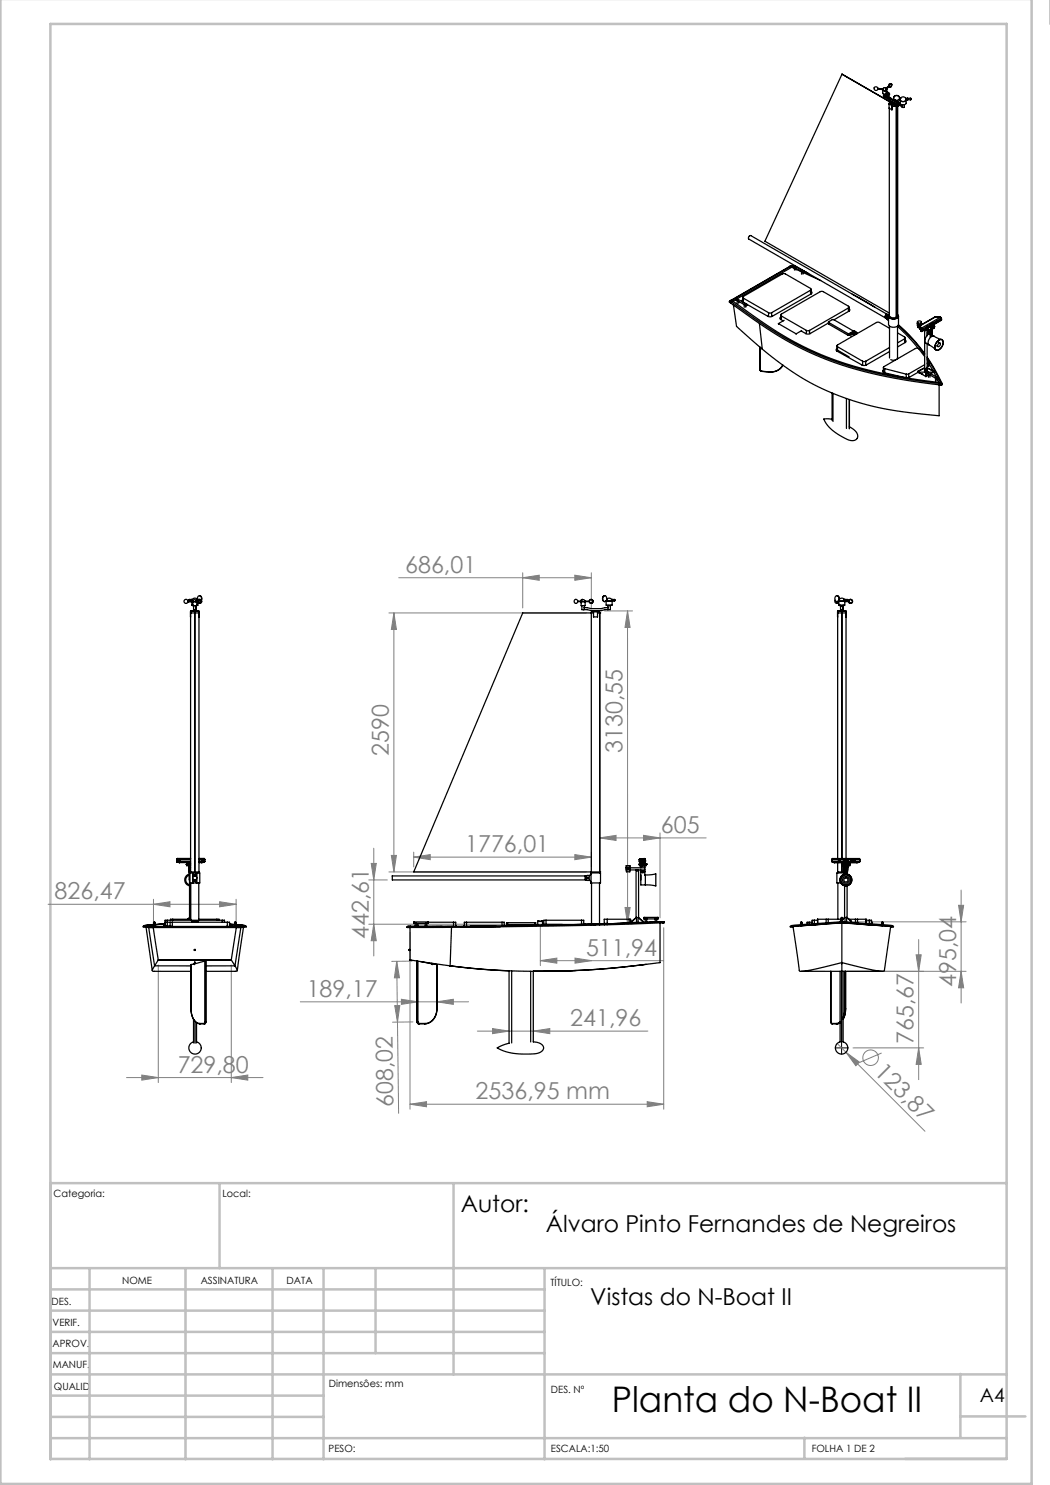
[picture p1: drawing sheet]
<svg xmlns="http://www.w3.org/2000/svg" width="210mm" height="297mm" viewBox="0 0 210 297" stroke-linecap="round" stroke-linejoin="round" font-family="sans-serif">
<defs><g id="words">
<text font-size="7.1" x="122.4" y="282.5">Planta do N-Boat II</text>
<g font-size="4.7" fill="#808080">
<text x="81" y="114.5">686,01</text>
<text x="77.8" y="151.2" transform="rotate(-90 77.8 151.2)">2590</text>
<text x="124.5" y="150.6" transform="rotate(-90 124.5 150.6)">3130,55</text>
<text x="132.2" y="166.6">605</text>
<text x="93" y="170.4">1776,01</text>
<text x="10.9" y="179.8">826,47</text>
<text x="73.7" y="187.8" transform="rotate(-90 73.7 187.8)">442,61</text>
<text x="117.2" y="191.1">511,94</text>
<text x="191.2" y="197.4" transform="rotate(-90 191.2 197.4)">495,04</text>
<text x="61.3" y="199.4">189,17</text>
<text x="114.1" y="205.2">241,96</text>
<text x="182.7" y="208.8" transform="rotate(-90 182.7 208.8)">765,67</text>
<text x="35.5" y="214.5">729,80</text>
<text x="174.7" y="214.6" transform="rotate(45 174.7 214.6)">123,87</text>
<text x="78.7" y="221.4" transform="rotate(-91 78.7 221.4)">608,02</text>
<text x="95.1" y="219.8">2536,95 mm</text>
</g>
<g font-size="4.7">
<text x="92.2" y="242.4">Autor:</text>
<text x="109.2" y="246.3">Álvaro Pinto Fernandes de Negreiros</text>
<text x="118.1" y="261">Vistas do N-Boat II</text>
</g>
<text font-size="3.9" x="196" y="280.4">A4</text>
<g font-size="2">
<text x="10.7" y="239.5">Categoria:</text>
<text x="44.5" y="239.5">Local:</text>
<text x="24.4" y="256.9">NOME</text>
<text x="40.1" y="256.8">ASSINATURA</text>
<text x="57.3" y="256.8">DATA</text>
<text x="110.1" y="257.1">TÍTULO:</text>
<text x="10.3" y="260.9">DES.</text>
<text x="10.5" y="269.3">APROV.</text>
<text x="10.5" y="265.2">VERIF.</text>
<text x="10.6" y="273.6">MANUF.</text>
<text x="10.8" y="278">QUALID</text>
<text x="65.8" y="277.4">Dimensôes: mm</text>
<text x="110.2" y="278.5">DES. Nº</text>
<text x="65.7" y="290.4">PESO:</text>
<text x="110.2" y="290.5">ESCALA:1:50</text>
<text x="162.4" y="290.4">FOLHA 1 DE 2</text>
</g>
</g></defs>
<g fill="none" stroke="#808080" stroke-width=".2">
<path d="M79.7 115.5h38.6M104.5 115.5l3.3-.5v1.1zM104.5 114.5v7.1M115 115l3.3 .5-3.3 .6zM118.3 114.5v7.1M77.8 122.6h39.5M78.8 122.6v51.8M78.8 122.6l.5 3.3h-1zM125.5 122.2l.5 3.3h-1zM125.5 122.2v62.6M126.5 122.2h-5.6M30.7 179.9v4.6"/>
<path d="M47.2 179.9v4.6M73.8 176h3.7M74.2 172.7h1.1l-.5 3.3zM74.8 169.6v21.6M77.8 174.4h39.5M78.3 171.1h1l-.5 3.3zM82.7 171.4l3.3-.5v1zM82.7 170.4v3M82.7 171.4h35.6M115 170.9l3.3 .5-3.3 .5zM118.3 170.4v3M119.9 167.6l3.3-.5v1z"/>
<path d="M119.9 167.6h21.3M128.7 167.1l3.3 .5-3.3 .5zM132 166.6v17M192.2 178v22.6M30.7 180.9l3.3-.6v1.1zM31.7 193v23.5M43.9 180.3l3.3 .6-3.3 .5zM46.3 193v23.5M47.2 180.9h-37.6M73.8 184.8h43.5M74.8 184.8l.5 3.3h-1.1zM79.3 192.3l.2 12.1"/>
<path d="M79.3 192.3l.6 3.3h-1zM80.3 199.9l3.3 .5-3.3 .5zM82 186.5v35.3M82.4 192.2l-4.1 .1M108.1 192.1l3.3-.5v1zM108.1 185.3v7.8M108.1 192.1h24.6M115 191.6l3.3 .5-3.3 .5zM125 181.5h1l-.5 3.3zM126.5 184.8h-5.6M132.7 185.5v36.3M183.2 191h1l-.5 3.3z"/>
<path d="M183.7 187.9v28M191.7 181.1h1l-.5 3.3zM192.2 194.3l.5 3.3h-1zM193.2 184.4h-23.8M193.2 194.3h-23.8M25.3 215.5h27.3M28.4 215l3.3 .5-3.3 .5zM46.3 215.5l3.3-.5v1zM60.1 200.4h33.6M78.9 201.1h1.1l-.5 3.3zM79.5 204.4l.2 18.3M82.6 204.4h-4.1"/>
<path d="M87.4 200.4l3.3-.5v1zM95.5 206.2h34.1M98.5 205.7l3.3 .5-3.3 .5zM106.7 206.2l3.3-.5v1zM167.4 208.7l17.6 17.6M169.2 210.5l2.7 1.9-.7 .7zM170.6 209.6h14.1M176.3 210.6l-4.4 1.9M183.7 209.6l.5 3.3h-1zM82 220.8l3.3-.5v1.1zM82 220.8h50.7M129.4 220.3l3.3 .5-3.3 .6z"/>
<circle cx="174.1" cy="211.5" r="1.56"/>
</g>
<path d="M168.2 209.6h-1.2M168.3 209.5v-1.2M168.3 209.7v1.2M168.4 209.6h1.2" fill="none" stroke="#000" stroke-width=".2" stroke-dasharray="15.2 1.3 1.3 1.3"/>
<path d="M168.3 209.6h.1M168.3 209.5v.1" fill="none" stroke="#000" stroke-width=".2"/>
<g fill="none" stroke="#c0c0c0" stroke-width=".5">
<path d="M.1 -.1v296.9h206.2v-296.9M10.1 236.6h191.2M43.9 236.6v17M90.7 236.6v38.3M10.1 253.6h191.2M10.1 257.9h98.8M17.9 253.6v38.3M37.1 253.6v38.3M54.5 253.6v38.3M64.7 253.6v38.3M75.1 253.6v17M108.9 253.6v38.3"/>
<path d="M10.1 270.6h98.8M10.1 266.4h98.8M10.1 262.1h98.8M10.1 279.1h54.6M10.1 274.9h191.2M192.1 274.8v12.7M10.1 291.8h191.2v-287h-191.2v287.1M10.1 287.6h191.2M10.1 283.4h54.6M160.9 287.5v4.3M192.1 283.3h13"/>
</g>
<g fill="#808080">
<path d="M169.2 210.5l2.7 1.9-.7 .7z"/>
<path d="M128.7 167.1l3.3 .5-3.3 .5zM119.9 167.6l3.3-.5v1z"/>
<path d="M82 220.8l3.3-.5v1.1zM129.4 220.3l3.3 .5-3.3 .6zM98.5 205.7l3.3 .5-3.3 .5zM106.7 206.2l3.3-.5v1zM104.5 115.5l3.3-.5v1.1zM115 115l3.3 .5-3.3 .6zM108.1 192.1l3.3-.5v1zM115 191.6l3.3 .5-3.3 .5z"/>
<path d="M30.7 180.9l3.3-.6v1.1zM43.9 180.3l3.3 .6-3.3 .5z"/>
<path d="M74.8 184.8l.5 3.3h-1.1zM74.2 172.7h1.1l-.5 3.3z"/>
<path d="M78.8 122.6l.5 3.3h-1zM78.3 171.1h1l-.5 3.3zM183.2 191h1l-.5 3.3zM183.7 209.6l.5 3.3h-1z"/>
<path d="M192.2 194.3l.5 3.3h-1zM191.7 181.1h1l-.5 3.3z"/>
<path d="M125 181.5h1l-.5 3.3zM125.5 122.2l.5 3.3h-1z"/>
<path d="M78.9 201.1h1.1l-.5 3.3zM79.3 192.3l.6 3.3h-1z"/>
<path d="M80.3 199.9l3.3 .5-3.3 .5zM87.4 200.4l3.3-.5v1z"/>
<path d="M28.4 215l3.3 .5-3.3 .5zM46.3 215.5l3.3-.5v1z"/>
<path d="M82.7 171.4l3.3-.5v1zM115 170.9l3.3 .5-3.3 .5z"/>
</g>
<g fill="none" stroke="#000" stroke-width=".25">
<path d="M168.4 14.8l9.5 5.5M168.4 14.8l-15.4 33.4 24.9 14.4M168.4 14.8h.1M175.6 17.7l.9 .2M175.6 17.7l1 .1M175.6 17.7a.4 .4 0 0 0-.6-.3 .4 .4 0 0 0 0 .6 .4 .4 0 0 0 .6-.2M175.6 17.7h.1M176.5 17.9l.2 .2 .3 .1M176.5 17.9l.1 .8 .4 .1 .3-.2M176.5 17.9h.1M176.6 17.8l-.1 .1M176.6 17.8h.1"/>
<path d="M176.6 17.8a.4 .4 0 0 1 .4-.3 .4 .4 0 0 1 .3 .4M176.7 18.8v.5l.3 .1M177 19.4a11.8 11.8 0 0 0 3.4 1.9M177 19.1l.4 .2M177 19.1v.3M177 18.1v.1M177 18.1l.6 .7a.22 .22 0 0 1 .1 .2 .22 .22 0 0 1-.2 .2l-.5-1M177 18.1l.4 .4M177.2 18.9l-.2 .2M177.2 18.9l.3 .2M177.2 18.8v.1M177.3 17.9l-.1 .2z"/>
<path d="M177.3 17.9v.5M177.4 19.3l.6 .5M177.4 18.5l.2 .3v.4zM177.4 18.5a.4 .4 0 0 1 .5 .3 .4 .4 0 0 1-.3 .4M177.5 19.2l-.1 .1M177.7 19.2l.5 .5M177.8 17.4l.1 .1M177.9 17.3v-.2a.26 .26 0 0 1 .1-.3 .26 .26 0 0 1 .4 .1l-.1 .2a.27 .27 0 0 1-.1 .3 .27 .27 0 0 1-.3-.1l-.6 .4M177.9 17.3l-.7 .3M177.9 17.3l-.6 .4M178 19.8l1.4 .8M178.1 16.9a.22 .22 0 0 1 .3 0 .22 .22 0 0 1-.1 .3 .24 .24 0 0 1-.3 .3 .24 .24 0 0 1-.2-.3 .24 .24 0 0 1 .2-.2z"/>
<path d="M178.2 19.7l-.2 .1M178.2 19.7l1.4 .8M178.3 16.8v-.1a.4 .4 0 0 0-.5 .1 .4 .4 0 0 0-.1 .5M178.7 19.6h.1M178.8 20h.1M179.9 19.5a.6 .6 0 0 0-.6-.4 .6 .6 0 0 0-.6 .5M179.9 19.5v.1M180 20l.2 .2 .4 .1 .4-.1 .2-.2M180 20v.6M180.1 19.7h.1M180.1 19.7l-.1 .3M180.1 19.7h-.2a.53 .53 0 0 0-.7-.6 .53 .53 0 0 0-.3 .9l.4 .1 .7-.1"/>
<path d="M181.1 19.7h.4M181.1 19.7h.1M181.1 19.7l.1 .2M181.1 19.7a.6 .6 0 0 0-1 0M181.2 19.9v.1M181.2 20v.7l-.2 .2h-.6l-.4-.3M181.5 19.7h.1M181.5 19.9h-.3M181.5 19.7v.2M182.1 19.7l.1 .1-.1 .2M182.1 19.7v.3M182.1 19.7h-.6"/>
<path d="M182.1 20h-.6M177.8 20.8l.6 .3M177.8 20.8v.8l.6 .4M177.9 21.7v41.4a.99 .99 0 0 0 1.4 .3M177.9 20.5v.1M177.9 20.4v.2M178 20.5l-.2 .3M178 20.5l.5 .4M178 20.6l.4 .3M178.1 20.2l-.2 .2M178.1 20.2l-.1 .3M178.3 20.3l-.3 .2"/>
<path d="M178.4 21.1v.9M178.4 21.9v.1M178.4 20.4l.1 .2h.3M178.4 20.4l.4 .2M178.5 20.9l-.1 .2M178.9 20l.5 .3M178.9 20h-.1M178.9 20l.6 .3M178.9 20.7l-.4 .2M178.9 20.7v.1M179.1 20.8l-.5 .1M179.2 20.8l-.7 .1-.1 .2"/>
<path d="M179.3 21.1h.1M179.3 21.1l-.9 .1M179.3 21.1v42.3M179.4 20.6l.6 .2M179.4 20.2l.2 .1M179.4 20.4h.2M179.5 20.9l-.5 .3h-.6M179.5 20.3l.1 .2M179.5 20.3l-.1 .1M179.5 20.3v.1M179.5 21l-.2 .1M179.5 21v42.1l-.2 .3"/>
<path d="M179.5 21.2l.1 .1M179.6 21v.3M179.6 21.2v.1M179.6 20.5l-.2 .1M179.6 20.5l.4 .1M180 20.8l.4 .2M180 20.7v.1M180.4 20.9v.5M180.9 20.9l-.1 .5-.2 .1-.2-.1M147.2 59.9l-.6 .3M147.2 60l.2 .1M147.4 59.7l-.2 .3"/>
<path d="M147.4 59.7l1.9 1.2M148.6 59.9l-.2 .2 .2 .3M148.6 59.5v.6M148.7 59.6l-.1 .8M148.7 59.6l5 2.9M157.9 53.3l-11.6 6.7M157.9 53.3h.1M158 53.3l-11.6 6.7M158 53.3h.1M158 53.3l.3 .1M158.2 53.1h.1M158.2 53.1l-.3 .2"/>
<path d="M158.3 53.1l-.3 .2M158.3 53.1l.3 .2M158.3 53.4l.6 .3M158.3 53.4l-10.9 6.4M158.4 53.1l.2 .2M158.4 53.1h-.2M158.4 53.1h-.1M158.6 53.3l-.3 .1M158.6 53.3h.1M158.9 53.5v.5M158.9 53.5l.1 .1M158.9 53.5h.1"/>
<path d="M159.2 53.8l1.1 .6M159.2 53.7v.3M160.3 54.3v.1M160.3 54.3v.5M160.3 54.3l.1 .1M160.3 54.4l.3 .1M160.6 54.8v-.3l3.5 1.6M160.7 54.2l.5 .2M160.7 54.4h.1M160.8 54.3l-2-1.2-.1 .1v.2l1.6 .9M160.8 54.3l-.2 .2M160.8 54.3h.1"/>
<path d="M160.8 54.3l.9 .4M162.1 58l.1-.1-.1-.2-5-2.9-.4-.1-8 4.6-.1 .2 .1 .1M162.1 58l.1 .8M162.1 58l-7.8 4.5M162.2 58.8l-7.8 4.5M162.2 58.3l.2 .3-.2 .2M162.2 57.9v.6M170.5 58.8l4.5 2.6M145.9 60.4l.3 .2M146 60.2l-.1 .2M146 60.2h.1M146.1 60.2l.2 .2"/>
<path d="M146.1 60.2l-.2 .2M146.2 60.6h.1M146.2 60.6a80.9 80.9 0 0 0 17.1 10.5 85 85 0 0 0 24.6 5.9M146.2 60l-.2 .2M146.2 60h.1M146.3 60h.1M146.3 60h-.1M146.3 60.4l-.1 .2M146.3 60.4h.1M146.3 60.4a79.6 79.6 0 0 0 18.3 10.9 88.7 88.7 0 0 0 23.3 5.4M146.3 60l-.2 .2M146.3 60l.3 .2"/>
<path d="M146.4 60h-.1M146.6 60.2l-.3 .2M146.6 60.2a80.1 80.1 0 0 0 17.7 10.7 86.9 86.9 0 0 0 23.5 5.6M146.7 61l.6 4.3M147.3 65.3l5.2 4.5M147.3 65.3h.1M147.4 60.1v.5M147.4 60.1h.1M147.4 60.1l.1 .1M147.5 60.2l1.3 .7v.6M147.7 60.3v.3M148.6 60.4l5 2.9"/>
<path d="M148.8 60.9l.4 .2M148.9 60.9v.1M149.1 61.1v.4M149.3 61h.1M149.3 60.9l-.1 .2M149.3 60.9h.1M151.9 64.7l.6 5.1M152 73.9l.1 .3 .3 .1M152 73.9v.1M152 69.4v4.5M152 74l.4 .2M152 69.5v4.5"/>
<path d="M152.4 74.2v.1M152.4 74.2l1.4 .2M152.4 74.3l1.4 .1M152.5 69.8a52.3 52.3 0 0 0 30.5 12.9l4.8 .5v-6.2M153.7 62.5h.6M153.7 62.5l-.1 .8M153.8 74.4h.1M154.3 62.5l.1 .8M154.4 63.3l-.4 .1-.4-.1M155.7 64.7v.1M155.7 64.7l3.5 2.1M156.1 63.4l-.1 .3 .1 .2"/>
<path d="M156.1 63v.6M156.1 63.9l.5 .3M156.3 63.2l-.2 .7M156.3 63.2l5 2.9M156.5 73a2.61 2.61 0 0 1-2.7 1.4M156.6 73a2.71 2.71 0 0 1-2.8 1.4M156.8 64.1l-1.1 .6M159.2 66.8h.1M160.2 66.2l1 .5M160.3 66.1l-1.1 .7M161.3 66.1h.6M161.3 66.1l-.1 .6"/>
<path d="M161.9 66.1l.1 .6M162 66.7h-.8M165.7 64.4v.4M165.7 64.6l-3.7 2.1M165.7 64.5v-.2l1-.4 3.9 2.2v.2M165.7 64.5l3.9 2.2M165.7 64.8l3.9 2.2M165.7 64.5v.3M166.4 78.6v5.5M166.6 78.7v5.6M167.4 69.2v.7l.1 .1M167.4 69.7l-.2 .3 .2 .2"/>
<path d="M167.4 70.2l5 2.8M167.5 69.4v.6M167.5 69.4l5 2.9M167.5 70l2.3 1.4M167.5 70l-.1 .2M169.3 79.7v6M169.6 66.7h.3M169.6 67h.3M169.6 66.7v.3M169.7 61.6l.1-.2-.1-.2-5-2.9h-.5l-7.9 4.5-.2 .2 .2 .2M169.7 61.6l.1 .6M169.7 61.6l-7.8 4.5"/>
<path d="M169.8 62.2l-3 1.8M169.8 61.8l.2 .2-.2 .2M169.8 61.4v.5M169.9 66.7v.3M169.9 79.9v5.9M169.9 79.9v5.8M170.2 66.6v.7M170.2 66.8l-.3 .2M170.3 66.6l.1 .1 .1-.1M170.3 66.6h.2M170.3 66.6h-.1M170.6 66.3v.1"/>
<path d="M170.6 66.3l-.7 .4M170.6 66.2v.2M170.8 66.3l.1 .1 .1-.1M170.8 66.3h.2M170.8 66.3l-.4 .2M170.8 66.3h.1M171 66.3a.36 .36 0 0 1 .4 .4 .36 .36 0 0 1-.5 .2h-.5l-.2-.3M171 66.7l.1 .1 .1-.1M171 66.7h.2M171 66.7h.1M171.4 66.6v.2M172.5 72.3h.6"/>
<path d="M172.5 72.3v.6M172.5 72.9l-.1 .1M173.1 72.3l.2 .7M173.3 73h-.9M176.7 73.5v.8M176.7 74l-.2 .3 .4 .3M176.9 74.6l4.3 .9M176.9 73.7v.9M176.9 73.7l4.4 1.1M177.1 63.2l.1 .1M177.2 63.4l.1 .4 .4 .2M177.2 63.3v.1"/>
<path d="M177.2 63.1v.3M177.2 63.1h.1M177.3 63l.2-.1 .3 .2M177.3 63l-.1 .1M177.3 63h.2M177.4 63.4l.1 .2M177.4 63.1h-.2v.2M177.4 63.1l.3 .1M177.5 62.9l-27.3-15.8-.4 .2v.5l27.3 15.8M177.5 62.9a.37 .37 0 0 0-.4 .2 .37 .37 0 0 0 .1 .5M177.5 63l-.1 .1M177.5 63l.2 .2"/>
<path d="M177.7 63h.1M177.7 63.2v1.7a1.15 1.15 0 0 0 2 0v-1.7M177.7 64v.1M177.7 63.2v.8M177.7 62.9h-.2l.2 .1M177.7 62.9l.1 .1M177.7 62.9v.1M177.8 63v.1M177.9 63.1a.81 .81 0 0 0 1.3 .6 .44 .44 0 0 0 .3-.6M177.9 62.9l-.1 .1M177.9 65.7l-2-1.2h-.5l-7.9 4.5-.1 .2 .1 .2M177.9 70.3l-4.6 2.7"/>
<path d="M177.9 63.2v.3M177.9 65.2v6.4M177.9 69.5l-4.8 2.8M178.1 71.9l.5 .1h.5M179.5 66.6l1.5 .8v.2l-.1 .2M179.5 71.5l-.1 .3M179.5 65.3l2.2 2.1 2 2.3M179.5 63.2v.3M179.5 65.2v6.4M179.5 62.9a.57 .57 0 0 1 0 .7 .57 .57 0 0 1-.6 .2h-.3a.68 .68 0 0 1-.8-.7M179.7 65l2.6 2.7 2.6 3.2M179.7 65a33.2 33.2 0 0 1 5.2 5.7"/>
<path d="M180.9 67.8l.1 .7M180.9 67.8l-1.4 .8M181 68.5l-1.5 .9M181.1 68l.1 .3-.2 .2M181.1 67.6v.6M181.3 74.8l-.1 .7M181.7 74.8h-.4M181.7 74.8l.2 .7M181.9 75.5h-.7M183.5 64.4v.8l.4 .1M183.5 64.3l.2-.1a.28 .28 0 0 1 .4 0 .28 .28 0 0 1 0 .4h-.1a.3 .3 0 0 1-.4 0 .3 .3 0 0 1-.1-.3zM183.5 65.2l.1 .3 .3 .1"/>
<path d="M183.6 65.1h.1M183.7 74.4l1.4 .9M183.9 74.7l-.3-.2v-.3l1.3-.6v.8h-1.3l-1.7 1.1M183.9 65.2h.1M183.9 65.5l.1 .3M183.9 65.5h.1M184 65.1l-.1 .1M184 65.1v.1M184 65.1h.1M184 65h.1M184 65v.1M184 65.2h-.1"/>
<path d="M184 65.2l.3 .5M184 65.7l.2 .3M184 65.7h.1M184 65.7v-.5v.6M184 65.3h.1M184 65.8l.3 .5M184 65.2h.1M184 65.2l.3 .4M184.1 65.4v.5M184.1 65.8h.1M184.1 65.4h.1M184.1 65.4l.1 .6"/>
<path d="M184.1 65.9h.1M184.1 65.4v.1M184.1 65.5l.1 .6M184.1 65.5h.1M184.2 66h.1M184.2 65.6h.1M184.2 65.6l.1 .1M184.2 65.6l.1 .6M184.2 66.1l.1 .1M184.2 66.1h.1M184.3 65.7v.5M184.3 66.1h-.1"/>
<path d="M184.3 65.7v.2M184.3 65.7h.1M184.3 64.4v.4M184.3 66.2h.1M184.3 66.3h.1M184.3 65.6v.1M184.3 65.6l.1 .3M184.3 65.9h.1M184.3 65.9v.3M184.4 65.9v.3M184.4 66.2v.1M184.4 64.9l-.1-.2-.2 .2-.3 .1-.3-.3 .1 .2 .4 .1"/>
<path d="M184.9 73.6l-1.3 .7M184.9 66v8.4l.2 .2M184.9 71.3l-1.2-1.5-.6-.1-6.3 3.6-.1 .3 .2 .1M184.9 73.7h.1M184.9 72.9l-3.2 1.9M185 66.1h.1M185 65.9l.1 .1M185 65.9l1.1 .6M185.1 75.1h.1M185.1 75.3h.1M185.1 75.3l.1-1.6v1.6M185.2 75.3h.1"/>
<path d="M185.2 65.8l.4 .2M185.3 65.6h.1M185.4 65.3v.3M185.4 65.3h.1M185.4 65.3l-1 .6M185.4 65.4l-.1 .2M185.4 65.6h.1M185.4 65.7l.2 .2zM185.4 65.6l-1 .6M185.4 71.4l1.5 2.4 1.5 2.9M185.4 74.4l-.2 .2M185.4 71.9l.3 .4-.1 .3"/>
<path d="M185.4 71.6l1.4 2.3 1.4 2.6M185.4 66.2v.9M185.4 68.8v5.6h1.3v-.2l-1.3-.6M185.4 73.7h.1M185.4 73.6l1.3 .7M185.5 65.3l-.1 .1M185.5 65.3h.1M185.5 67.1l-.3 .4a.86 .86 0 0 0 0 1.1l.6 .4M185.5 65.6h-.1M185.5 65.6h.1M185.5 65.3h-.1M185.5 65.3v.3"/>
<path d="M185.5 65.3v.2l-.2 .1M185.6 65.9h.5M185.6 65.9v.1M185.6 65.9h.1M185.6 72.6l.1 .6M185.6 72.6l-.2 .1M185.6 66.5l-.1 .1M185.6 66.3v.1M185.6 66.5l.3 .1M185.7 74.8l-.2-.1 .1-.2 2 1.1M185.7 74.8v.7M185.7 75l-.5 .3"/>
<path d="M185.7 74.8h.1M185.7 74.8l.1 .1M185.7 73.2l-.3 .2M185.7 72.7l.9 1.5M185.7 72.9h.1M185.7 72.4v.5M185.7 72.7l.1 .2M185.8 66.4l-.3 .1M185.8 66.4l-.2 .1M185.8 66.4l.2 .2M185.8 74.9l1.3 .7M185.8 72.9l-.1 .3"/>
<path d="M185.9 66.6l.1 .3M185.9 66.1l.2 .1M186 75v.4M186 66.1h.2M186 66.6l.2 .2-.2 .1M186 66.6h-.1M186 66.9v.5M186 65.2h.1M186.1 64.9v.3M186.1 64.9h.1M186.1 64.9l-.6 .4M186.1 64.9l-.1 .3"/>
<path d="M186.1 65.2h.1M186.1 65.2l-.6 .4M186.1 66.5l.1 .8 .1-.1M186.1 66.2v.3M186.1 65.9h.1M186.1 65.9l.1 .2M186.2 66.1l-.1 .1M186.2 64.9h-.1M186.2 64.9h.1M186.2 67l.1-.1-.1 .1M186.2 67.1l.1 .1M186.2 65.1l-.1 .1"/>
<path d="M186.2 65.1h.1M186.2 64.9v.3M186.2 64.9v.2l-.2 .1M186.2 64.9v.2M186.2 65.6l.1 .1M186.2 65.2h-.1M186.2 65.6h.1M186.3 65.6h.1M186.3 65.9l.1 .1M186.3 66h.1M186.3 65.5l.1 .1M186.3 66.4l.2 .2"/>
<path d="M186.3 66.4v.8M186.3 65.5h.1M186.4 65.5h.1M186.4 65.5v.1M186.4 65.6h.1M186.4 66l-.1 .4M186.4 65h.1M186.4 64.7v.3M186.4 64.7h.1M186.4 64.7l-.2 .2M186.4 65l-.2 .2M186.5 65.5h-.1"/>
<path d="M186.5 67l.3 .3M186.5 66.6l-.2 .1M186.5 66.6v.6M186.5 65.5h.1M186.5 64.7h-.1M186.5 64.7h.1M186.6 64.9l-.2 .1M186.6 64.9h.1M186.6 64.7h-.2M186.6 64.7v.3M186.6 64.7v.2l-.2 .1M186.6 64.7h.1"/>
<path d="M186.6 64.7v.2M186.6 65h-.2M186.6 65l.2 .1M186.7 74.4l-.5 .3M186.7 65.7l-.7 .4-.4-.1M186.7 74.4l.6 1M186.8 65.1h.1M186.8 65.5l-.7 .4M186.8 65.1l.1 .2-.1 .2M186.8 65.5h.1M186.8 65.1v.1M186.8 65.5l-.1 .2"/>
<path d="M186.8 65.2l.1 .1-.1 .2M186.9 65.4l-.2 .3M187 63.4l-3 1.7M187 69.1l.6 .2M187.1 64.5h.1M187.1 75.6l.3 .2M187.1 75.6v.6M187.1 64.4v.1M187.1 64.4h.1M187.1 75.7h.1M187.2 64.4v.1M187.2 64.5h-.1"/>
<path d="M187.2 64.5h.1M187.2 64.4h.1M187.2 63.3l-.2 .1M187.2 63.3l.9 .1M187.2 63.3l-3.2 1.9M187.2 64.4l.1 .1M187.3 64.4h-.1M187.3 64.4h.1M187.3 64.4v.1M187.3 64.3v.1M187.3 64.3l.1 .1M187.3 64.3h.1"/>
<path d="M187.4 64.3h-.1M187.4 64.4h.1M187.4 64.3h.1M187.4 64.3l-.1 .1M187.4 64.4h-.1M187.4 75.8v.4M187.4 64.3v.1M187.4 64.2l.2 .1M187.5 64.3h.1M187.5 64.3h-.1M187.5 68.2a.65 .65 0 0 1 .9-.2 .65 .65 0 0 1 .2 .9l-.3 .5a.77 .77 0 0 1-.5 .6 .77 .77 0 0 1-.8-.2v-.8zM187.5 68.3l.5 .3"/>
<path d="M187.5 64.2v.1M187.5 64.2h.1M187.5 75.8l.3 .7M187.5 64.2l.1 .1M187.5 75.7h.1M187.6 68.2a.61 .61 0 0 1 .8-.2 .61 .61 0 0 1 .2 .9l-.3 .5a.74 .74 0 0 1-.5 .6 .74 .74 0 0 1-.8-.3l.1-.7zM187.6 64.2h-.1M187.6 64.2v.1M187.6 64.2h.1M187.6 64.3h.1M187.6 75.6l-.2 .2M187.6 75.6h.1"/>
<path d="M187.6 75.6v.1M187.6 75.7l-.2 .1M187.7 68.7a.26 .26 0 0 1 .4 .1 .26 .26 0 0 1-.1 .4 .27 .27 0 0 1-.5 .1 .27 .27 0 0 1 .1-.5zM187.8 76.5l.1 .2M187.8 76.5h.4M187.9 77h.3M187.9 76.7v.3M187.9 76.7h.1M188 76.7h.3M188 76.7v.3M188.1 63.5l.2 .2M188.1 63.5l-3.8 2.1"/>
<path d="M188.1 63.5h.1M188.1 63.4l.2 .2M188.2 76.5l.1 .2M188.2 76.5l.2 .2M188.2 64.1l-3.8 2.2M188.3 76.7l.1 .1M188.3 63.7l-1.7 1M188.3 63.7h.1M188.3 63.6v.4M188.3 64l-.1 .1M188.3 64l-1.7 1M188.3 67.9l-1-.4a1.05 1.05 0 0 0-1.2 0 1.05 1.05 0 0 0-.5 1.1l.2 .4 1.3 .9"/>
<path d="M188.3 63.9l-.1 .2M188.3 64h.1M188.4 76.7l.1 .1M188.4 76.8l-.2 .2M188.4 76.8h.1M188.5 76.9l-.3 .1M188.5 76.9h.1M166.4 83.9l-1.6-.1a8.7 8.7 0 0 0 5.7 4.3l.6-.1 .4-.4a1.87 1.87 0 0 0-1.4-2.1l-.2-.2M37.9 119.9l-.2 .1 .2 .2M37.9 119.9l-.1 .2 .1 .1M37.9 119.9h.6M38.3 119.9h.1"/>
<path d="M38.3 119.9v.3M39.5 119.9a.6 .6 0 0 0-.7-.2 .6 .6 0 0 0-.4 .5M39.7 119.9l-.4 .3M39.8 119.9h-.1l-.1 .3 .1-.2h.1M39.8 120a.3 .3 0 0 1 .4 .3 .3 .3 0 0 1-.4 .3zM39.9 119.1a.61 .61 0 0 1 .4 1M40 119.9a.4 .4 0 0 1 .4 .4 .4 .4 0 0 1-.4 .4M116.5 119.9a.29 .29 0 0 0-.4 .3M118.2 119.9a.4 .4 0 0 1 .4 .4 .4 .4 0 0 1-.4 .4M120.7 119.2a.47 .47 0 0 1 .6 .1 .47 .47 0 0 1 0 .6h.2l-.1 .3h-.2a.54 .54 0 0 1-.7-.3 .54 .54 0 0 1 .2-.7zM120.9 119.1a.62 .62 0 0 0-.4 .6 .62 .62 0 0 0 .4 .6M121.3 119.9a.54 .54 0 0 1 .7-.3 .54 .54 0 0 1 .3 .6h-1.1"/>
<path d="M122.3 119.9h.2M122.4 119.9h.1M122.4 119.9h.5M122.5 119.9v.3M122.5 119.9l-.1 1.1h-1.2v-.8M122.9 119.9l.1 .1-.1 .2M167.4 119.1a.54 .54 0 0 1 .4 .8 .49 .49 0 0 0-.4-.8 .49 .49 0 0 0-.4 .8 .45 .45 0 0 0 .3 .4 .45 .45 0 0 0 .5-.1M168.9 119.9a.6 .6 0 0 0-.7-.2 .6 .6 0 0 0-.4 .5M169 119.9v.3M169 119.9h.1M169.4 119.9h-.7l.1 .3h.6M169.4 119.9l.2 .2-.2 .1"/>
<path d="M169.4 119.9l-.1 .1 .1 .2M170.1 119.9l-.2 .1-.2 .2M37.6 120.3h.1M37.6 120.2v.1M37.6 120.2h1M37.6 120.3h1M37.6 120.2a.4 .4 0 0 0-.6-.3 .4 .4 0 0 0 0 .7 .4 .4 0 0 0 .6-.3M38.1 123.4h.1M38.1 122.6h.8M38.1 122.4a1.35 1.35 0 0 1 1.3-.2h.3l.1 .2M38.2 122.2v.4M38.3 120.2h-.4"/>
<path d="M38.4 120.3v.7h.2M38.4 121h.2zM38.6 120.3h.8M38.6 121.1h.8h-.2M38.6 121.1h.1v.8M38.6 120.3v.8M38.6 120.3h.6M38.6 120.2a.4 .4 0 0 1 .4-.3 .4 .4 0 0 1 .4 .3M38.6 120.2v.1M38.6 120.2h.1M38.7 122.1v.1M38.8 121.9h.1"/>
<path d="M38.8 121.9h.3M38.8 121.9v.2h-.1M38.9 122.6h.1M38.9 122.6v51.8M39 122.6h.8M39 122.6v51.8M39.1 121.9v.2h.2M39.1 121.9h.1zM39.1 120.2h.6a.28 .28 0 0 1 .4-.3 .28 .28 0 0 1 .1 .5 .25 .25 0 0 1-.3 .3 .25 .25 0 0 1-.2-.4h-.5M39.1 120.2l.1 .1M39.1 120.2h.1M39.2 121.1v.8"/>
<path d="M39.2 121.1h.1M39.2 120.3h.2M39.3 122.1v.1M39.4 120.4l.3 .3M39.4 121h.2zM39.4 120.3v.8M39.5 120.3h.1M39.6 120.6l-.1 .4h-.1M39.6 120.3l.1 .3h.1M39.7 122.2l.1 .4M39.8 123.4h.1M40.3 120a.48 .48 0 0 0 0-.7 .48 .48 0 0 0-.8 .1v.5h-.2l.1 .2"/>
<path d="M115.6 120.2h.7M115.6 120.3h.7M116.1 120.3l.1 .3M116.2 120.3v.8h.2h.6v-.8M116.2 120.2a.4 .4 0 0 1 .4-.3 .4 .4 0 0 1 .4 .3M116.3 120.3h.7M116.3 120.2v.1M116.3 120.2h.1M116.4 121.1v.8h.4v-.4l1.4 .2h2l1.4-.2M116.6 121.9l1.6 .2h2l1.4-.2M116.6 121.9h.1M116.9 121.1v.4"/>
<path d="M117 120.2v.1M117 120.2h.9a.36 .36 0 0 1 .5-.2 .36 .36 0 0 1 0 .6 .36 .36 0 0 1-.5-.3h-.9M117 120.2h.1M118.3 122.6h.4M118.3 122.6v51.8M118.3 122.6h-13.8l-21.8 51.8h35.6M118.7 122.2v.2M118.7 122.2h-.4v.4M118.7 122.4h.8M118.7 122.4v1h.8v-1M118.8 122.1v.1M118.8 122.2h.6"/>
<path d="M118.8 122.1h.6M119.4 122.1v.1M119.5 122.6h.4M119.5 122.2v.2M119.5 122.2h.4v.4M119.9 122.6h.1M119.9 122.6v51.8M121.2 120.2h.1M121.6 121.1h.5v.8h-.5M121.6 121v.9M122 121v.1M122.4 120.2h.5"/>
<path d="M122.5 120.2h.1M167 120.1a.37 .37 0 0 0 0 .4 .37 .37 0 0 0 .5 .1M167.5 122.6h.8M167.5 123.4v-1.1l.2-.1h1.4l.1 1.2M167.5 122.4a1.47 1.47 0 0 1 1.3-.2h.3l.1 .2v49.3M167.6 122.2l-.1 49.5M167.7 120.2a.23 .23 0 0 0-.3 .3 .23 .23 0 0 0 .4 .1M167.8 120.2h1.2M167.8 120.2v.8h.1h1.1v-.8M168 121l.1 .1M168.1 122.1v.1M168.1 121.1v.8h.5"/>
<path d="M168.1 121.1h.3M168.1 121v.1M168.2 121.9v.2h-.1M168.3 122.6h.1M168.3 122.6v49.1M168.4 122.6h.8M168.4 122.6v49.1M168.5 121.9v.2h.2M168.6 121.1h-.2M168.6 121v.1M168.6 121.3h.1M168.6 121.9h.1"/>
<path d="M168.6 121.1v.2M168.6 121.4v.5M168.7 122.1v.1M168.8 121l-.2 .1M169 120.2h.1M169 120.2h.7M169 120.3h.7M169.1 122.2l.1 .4M169.7 120.3l.4 .4M169.7 120.2h.1M169.7 120.2a.4 .4 0 0 1 .6-.3 .4 .4 0 0 1 0 .7 .4 .4 0 0 1-.6-.3M35.4 172.3l.1 .2"/>
<path d="M35.4 171.9h.1M35.4 172.3h.1M35.4 171.9v.4M35.4 172.3v.1M35.4 171.8l.1 .6M35.4 171.7v.2M35.4 172.4h.1M35.4 171.7l.5 .1M35.4 171.8h.1M35.5 172.4h-.1M35.5 171.7l-.1 .2M35.5 171.7h2.6"/>
<path d="M35.5 171.7h.1M35.5 172.5h.4M35.5 171.7h-.1M35.5 171.7l.4 .1M35.5 172.4h.1M35.5 171.8v.6M35.5 171.8l.1 .6M35.6 172.4h.1M35.6 171.8h.1M35.6 171.8v.6M35.6 171.8l.1 .6M35.7 172.4h.1"/>
<path d="M35.7 171.8h.1M35.7 171.8v.6M35.7 171.8l.1 .6M35.7 172.4h.2M35.8 171.8h.1M35.8 172.4h.1M35.8 171.8v.6M35.8 171.8l.1 .6M35.9 171.8l.1 .2M35.9 172.5h.1M35.9 171.8h.1M35.9 171.8v.6"/>
<path d="M35.9 172.4h.1M35.9 171.8h2.2M35.9 172.5h2.2M36 172h.1M36 172.3h.1M36 172.3l-.1 .2M36 172v.3M36 172h2.1M36 172.3h2.1M37.3 172.9l.1 .2h.3M37.3 172.9h.4M37.3 172.9h.1"/>
<path d="M37.7 172.9h.1M37.7 172.9v.2M37.8 173.6h.3M37.8 173.2h.3zM37.8 173.2v.8h.3M37.8 174v.4h.3M37.8 174.8a1.2 1.2 0 0 0-.9 1.2 1.2 1.2 0 0 0 1 1.2M37.8 174.4l.1 1.6M37.8 174.4h.1M37.9 175a1 1 0 0 0-.8 1 1 1 0 0 0 .8 1M37.9 174.4v9.1M37.9 172.7h.2z"/>
<path d="M37.9 172.7l-.6 .2M38.1 173.1v.1M38.1 172.9h-.4M38.2 174.4v.2M38.2 176.6v7.4M38.5 176.6h.1M38.5 174.6h.1M38.5 174.6h-.5v2h.5M38.5 174.6v2M38.6 174.9h.3v.3M38.6 174.9l.1 .2M38.6 174.6h.7"/>
<path d="M38.6 174.6v.3M38.6 176.3v.3M38.6 176.6h.7M38.7 176.1l-.1 .2M38.7 175.1h.1M38.8 176.1h.1M38.8 175.1v.1M38.8 175.9v.2M38.8 175.1h.4M38.9 176v.1M38.9 176.1v.2h-.3M38.9 176.1h.2"/>
<path d="M38.9 175.2h.1M38.9 176h.1M38.9 174.4h-.8v-52l.2-.2h1.4l.1 .2v52h-.8M38.9 174.4h.1M39.1 176v.1M39.1 176.1v.2h.2M39.1 176.1h.1M39.1 175.2h.1M39.1 176h.1M39.2 175.1v.1M39.2 175.9v.2M39.2 176.1h.1"/>
<path d="M39.2 175.1h.1M39.2 176.1l.1 .2M39.3 174.9h-.2v.3M39.3 174.9l-.1 .2M39.3 174.6h.1M39.3 176.6h.1M39.3 174.6v.3M39.3 176.3v.3M39.4 174.6h.6v2h-.6M39.4 174.6v2M39.8 174.4v.2M39.8 176.6v7.4"/>
<path d="M39.8 172.5h.6M39.8 172h.5M39.8 171.8h.6M39.8 172.3h.5M40.3 172.3l.1 .2M40.3 172v.3M40.3 172h.1M40.3 172.3h.1M40.4 171.8l-.1 .2M40.4 171.8h.1M40.4 172.5h.1M40.4 172.4h.1"/>
<path d="M40.4 171.8v.6M40.5 171.8l-.1 .6M40.5 171.8h.1M40.5 172.4h.1M40.5 171.8v.6M40.5 172.4h-.1M40.6 171.8v.6M40.6 171.8l-.1 .6M40.6 172.4h.1M40.7 171.8h-.1M40.7 172.4h-.1M40.7 171.8l-.1 .6"/>
<path d="M40.7 171.8h.1M40.7 171.8v.6M40.7 172.4h.1M40.8 171.8h.1M40.8 172.4h.1M40.8 171.8l-.1 .6M40.8 171.7h.1M40.8 171.7l-.4 .1M40.8 171.7l.1 .2M40.8 171.7h-1M40.8 171.8v.6M40.9 171.7v.2"/>
<path d="M40.9 172.4l-.5 .1M40.9 171.7l-.5 .1M40.9 171.8v.6M40.9 171.8l-.1 .6M40.9 172.3v.1M40.9 171.9h.1M40.9 172.3h.1M40.9 171.9v.4M78.5 175.2v.8h38.6v-.8M78.5 175.2h.1M78.5 175.2h38.6M117.1 175.2h.1"/>
<path d="M117.1 175.7l.2 .3M117.3 175.2l-.2 .3M117.8 176.1l.3 .1 .1 .4M117.8 175.1l-.5 .1-.2 .3 .2 .5 .5 .1M117.8 175.1v1M118.2 174.6h1.9v2h-1.9M118.2 174.6l-.1 .4-.3 .1M118.2 174.6v2M118.3 174.4h1.6M118.3 174.4v.2M118.3 176.6v8.2M119.9 174.4v.2"/>
<path d="M119.9 176.6v8.2M119.9 174.4h.1M125.2 173.6h.8zM126 173.6v.8h-.7v-.4M126 173.6h3M126 173.6v-.4h-.8v.8h3.8M127.2 174v9.5M127.7 174v9.5M127.8 172.9l.1 .2h.4M127.8 172.9h.1M127.9 172h.1M127.9 172v.3"/>
<path d="M127.9 172.8l-.1 .1M127.9 172.3l.2 .2M127.9 172.3h.1M128 171.8l.1 .6M128 171.8v.6h.2M128 171.8l-.1 .2M128 171.8h.1M128.1 171.8l.1 .6zM128.2 175v2h.9M128.2 174.4l.2-.2h.4l.2 .2M128.2 173.1v.5M128.2 174v2"/>
<path d="M128.2 171.8h.1M128.2 171.8v.6M128.2 172.9h-.4M128.2 172.9h.1M128.2 172.9h.7M128.2 172.9l.1 .2M128.3 171.8h-.1M128.3 171.8v.6M128.3 173.1h.5M128.3 172.4h.1M128.3 171.8h.3v.6M128.3 171.8l.1 .6h.2"/>
<path d="M128.4 171.8v.6M128.5 171.8v.6M128.5 173.1h.1M128.5 173.1l.1 .1M128.6 171.8v.6M128.6 171.8l.1 .6M128.7 172.4h-.1M128.7 171.8h.2v.6M128.7 171.8v.6M128.8 171.8v.6M128.8 172.7h.1M128.8 172.7l.3 .1"/>
<path d="M128.8 172.7l-.9 .1M128.8 172.4h.1M128.8 171.8l.1 .6M128.9 171.7l.1 .2M128.9 171.7l-.9 .1M128.9 171.7h.1M128.9 171.7l.2 .2M128.9 172.4h.1M128.9 172.9h.4M128.9 172.9h.1M128.9 172.9l-.1 .2M128.9 172.5h-.8"/>
<path d="M129 175h.1M129 173.1v1.9M129 171.9v.4M129 172.3l-.1 .1M129.1 175l2.1-.2v2.4l-2.1-.2M129.1 175v2M129.1 171.9h.1M129.1 171.9h-.1M129.1 171.9v.4M129.1 172.8h.1M129.1 172v.1M129.1 172h.1"/>
<path d="M129.1 172.1h.1M129.1 172.3h.1M129.1 172.3h-.1M129.1 172.3l-.2 .2M129.2 172.8h.1M129.2 172.8l.1 .1M129.3 172.9h.1M129.3 172.9l-.1 .2h-.4M166.4 172.3l.1 .2M166.4 172.3h.1M166.4 171.9h.1M166.4 171.9v.4"/>
<path d="M166.4 172.3h1.4M166.4 171.9h1.4M166.5 171.7l-.1 .2M166.5 171.7h5.4M166.5 172.5h.4M166.5 172.5h.1M166.5 172.5h5.3M166.9 172.5h.1M166.9 172.5h4.5M167.5 174.4h.8M167.5 172.5l.1 2.1M167.6 176.6v7.2"/>
<path d="M167.8 172.3h.2M167.8 171.9l-.1 .2 .1 .2M167.8 171.9h.1M167.8 171.9h.2M167.8 172.2h.2M167.8 172.3h.1M168 172.2v.1M168 171.9l.1 .2-.1 .1M168 171.9h.1M168 171.9l.1 .2-.1 .2M168 172.3h.8M168 171.9h.8"/>
<path d="M168.3 172.9h.4M168.3 172.9l.1 .2M168.3 172.9h.1M168.3 174.4h.1M168.3 172.5v.3M168.3 173v1.4M168.4 173.1h.4M168.4 174.4h.5M168.4 172.5v.3M168.4 173.1v1.3M168.7 172.9h.1M168.7 172.9h1"/>
<path d="M168.7 172.9l.1 .2M168.8 173.2h.3v.4h-.1M168.8 173.6h.2M168.8 173.8v.2h.1M168.8 173.2v.5M168.8 173.8h.1M168.8 173.1h.8M168.8 172.3h.2M168.8 171.9l-.1 .2 .1 .2M168.8 171.9h.1M168.8 171.9h.2M168.8 172.3h.1"/>
<path d="M168.8 172.2h.2M168.8 174l.1 .4M168.9 174.2v.2M168.9 174.6h-1.5v2h.7M168.9 174.2h.2M168.9 174.4h.2M168.9 174.4v.4M168.9 174v.2M168.9 174h.1M168.9 177.2v6.3M169 172.6l-.7 .3M169 172.6l.4 .1"/>
<path d="M169 174h.1v.8h.2l.1-.8M169 173.6v.4M169 172.6h.4M169 172.2v.1M169 171.9l.1 .2-.1 .1M169 171.9h.1M169 171.9l.1 .2-.1 .2M169 172.3h.3M169 171.9h.3M169 172.8h.1M169 172.5h.3M169.1 172.8h-.1"/>
<path d="M169.1 174.6h.2M169.1 172.8h.1M169.2 172.8h.1M169.2 172.5v.2M169.3 174.2h.2v.2h-.2M169.3 172.8h.1M169.3 172.3h.2M169.3 171.9l-.1 .2 .1 .2M169.3 171.9h.1M169.3 171.9h.2M169.3 172.2h.2M169.3 172.2v.1"/>
<path d="M169.3 171.9l-.1 .2 .1 .1M169.4 172.8h.1M169.4 173.6h-.1v-.4h.3v.8h-.2M169.4 173.6h.2zM169.4 174h.1M169.4 173.6v.6M169.4 172.7h.1M169.4 172.7l.6 .2M169.4 177.2v6.3M169.5 172.2h.1M169.5 174.4h.1M169.5 171.9h.1"/>
<path d="M169.5 171.9l.1 .2-.1 .2M169.5 172.3h2.4M169.5 171.9h2.4M169.5 174v.8M169.7 172.9h.1M169.7 172.9l-.1 .2M170 172.9h-.3M170 172.9h.1M170 172.9v.2h-.4M170.2 172.1h.1M170.2 172l.1 .1M170.2 172h.1"/>
<path d="M170.3 172.1h-.1M170.3 172h.1M170.3 172.1h.1M170.3 172l-.1 .1M170.3 172v.1M170.4 172.1h.1M170.4 172h.1M170.4 172l-.1 .1M170.4 172v.1M170.5 172l-.1 .1M170.5 172v.1M170.5 172h.1"/>
<path d="M170.5 172.1h.1M170.6 172v.1M170.6 172h.1M170.6 172.1h-.1M170.6 172.1h.1M170.7 172.1h.1M170.7 172h.1M170.7 172v.1M170.8 172.1h-.1M170.8 172.1h.1M170.8 172h.1M170.8 172v.1"/>
<path d="M170.9 172.1h.1M170.9 172.1h-.1M170.9 172v.1M170.9 172h.1M171.4 172.5h.1M171.9 172.5h-.5M171.9 172.5h-.1M171.9 171.7l.1 .2M171.9 171.7v.2M171.9 172.3l-.1 .2M171.9 172.3h.1M171.9 171.9h.1"/>
<path d="M171.9 171.9l.1 .4M172 172.3l-.1 .2M29.2 185.5l1.3 8.6M29.7 185.5l1.2 7.7M30.1 185.5h.1M30.2 185.3l-.1 .2M30.2 185.3h.1M30.3 185.3l-.2 .2M30.3 185.3v.2h-.2M30.3 185.3h.4M30.3 185.3h-.1M30.6 185.5h-.8"/>
<path d="M30.6 185.5h16.7M30.6 185.5l1.1 6.5M30.7 185.3h.1M30.7 184.9l-1.8 .2a.16 .16 0 0 0-.2 .1 .16 .16 0 0 0 .1 .2l1.3 .1M30.7 184.9l-1.9 .3 1.4 .1M30.7 185l-1.5 .2 1 .1M30.7 184.6v.7M30.7 184.6h.1M30.7 185.5h-.1M30.7 185.3h16.5M30.7 185.5h16.5M30.7 185.3v.2"/>
<path d="M30.7 185.5h-.6M30.9 193.2l-.4 .8v.2l7.7 .1M30.9 193.2h7.3M31 184.6h.1M31 184.9l2-.1zM31 184.6v.7M31.7 192h7.3M31.7 192h14.6M31.7 192l-.8 1.2M32.6 192h5.5M32.9 185.2h.1M32.9 185.2h.6"/>
<path d="M32.9 184.9v.1M32.9 185h.1M33 185.1l-.1 .1M33 184.8l-.1 .1M33 184.4h1M33 185.3h.5M33 184.8l-2 .1M33 184.9l-.1 .1M33.1 185.3h.1M33.5 184h-.5v1.2h-.1M33.5 184v1.2M33.5 185.3h.4"/>
<path d="M33.5 184h11M33.5 185.2h.5M33.5 185.3h.1M33.9 185.3h.1M34 185.2l-.1 .1M34 184.4h.5M34 184.4v.8M34.5 185.1v.2M34.5 184.4h11M34.5 184.4v.8M34.5 183.8h-.4v.2M34.5 183.8h3.7"/>
<path d="M34.5 183.8v.2M38 183.5l-.5 .3M38 183.5l-.4 .3M38 183.5v.3M38.2 192.9h.1M38.2 192.9v8.9M38.5 184.2h.1M38.5 184.2v.2M38.6 184.2h-.1M38.6 184.2h.1M38.7 184.2h.1M38.7 184.2v.1"/>
<path d="M38.9 189.9h.2v.2h-.2zM38.9 192.8l-.7 .1M38.9 184.2h.1M38.9 184.2v.1M39 184.2h.1M39 192v.6M39 192.6l.1 .1M39 184.2v.1M39.2 184.2h.1M39.2 184.2v.1M39.3 184.2h.1M39.4 184.2h.1"/>
<path d="M39.4 184.2v.1M39.4 184.3h-1v.1M39.4 184.3l.2 .1M39.4 184.3v.1M39.8 183.8h3.6M41 192.2h.1v12.2M41 192.2l-2.1 .6v.1l-.1-.2 .2-.1M41 192.2v12.2M41.1 192.2v12.2M43.4 183.8h.4v.2M43.4 183.8v.2M44.5 184h.4v.4"/>
<path d="M44.5 184v.4M45.3 192h-5.5M45.5 184.4h.4v.8M45.5 185.1v.2M45.5 184.4v.8M45.9 184.8l1 .1zM45.9 185.2l.1 .1M45.9 184.9h1M45.9 185.2l.2 .1M45.9 185.1h.6v.1M46 185.3h.1M46.1 185.3h.1"/>
<path d="M46.3 192h-7.3M46.3 192l.7 1.2M46.9 184.6h.1M46.9 184.6v.7M47 193.2l.4 .7a.25 .25 0 0 1 0 .3 .25 .25 0 0 1-.3 .1h-5.9M47 193.2h-5.8M47.2 184.6h.1M47.2 185.5h.1M47.2 185.3v.2M47.2 185.3h.1M47.2 185.5h.7M47.2 184.9l1.8 .2 .3 .2-1.4 .2"/>
<path d="M47.2 184.9l1.9 .3-1.4 .1M47.2 185l1.5 .2-1 .1M47.2 184.6v.7M47.2 185.3h.4M47.3 185.5l-1 6.5M47.5 185.5h.6M47.6 185.3v.2h.2M47.6 185.3h.1M47.6 185.3l.2 .2M47.7 185.3h.1M47.7 185.3l.2 .2M47.8 185.5h.1"/>
<path d="M47.9 185.5h.1M48.2 185.5l-1.2 7.7M48.7 185.5l-1.2 8.6M81.4 185.5h.2M81.4 185.5h.1M81.6 185.5h.4M81.6 185.3h.1M81.6 185.3l-.2 .2M81.6 185.3h.4M81.6 185.3v.2M81.9 185.3h.1M82 192h.1"/>
<path d="M82 185.5h.1M82 192l8 1.2M82 185.5v6.5M82 189.9h-.2v.2h.2M82 185.3h.1M82 185.3v.2M82 185.3h1M82.8 184.7h.1M82.8 184.4v.3M82.8 184.4h.1M82.8 184.4h2.8M82.8 184.7h.2"/>
<path d="M83 185.3h.1M83 184.7h.3M83 184.7v.6M83.3 184.7v.6h.3M83.3 184.7h1.7v.6h-1.4M83.4 192.2v12.2M83.6 192.2v12.2M83.6 184.7v.6M84.1 192.3l2.3 .5v.1l.1-.2M85 184.6h.2M85.2 184.6h.1M85.6 184.7h.1"/>
<path d="M85.6 184.4h.1M85.6 184.4v.3M85.6 184.5h.1M85.6 184.4h5.1M86.3 192.6v.2M86.5 192.8l.9 .1M87.4 192.9v8.9M88.4 185.3h-6.4M89.9 193.1v.1M90 193.2h.3M90.1 193.2h.1M90.1 193.2l6.2 .6 5.5 .4v14.5l-1.4 .4-1 .5a13 13 0 0 0 8.6 .9 .98 .98 0 0 0 .7-1 .98 .98 0 0 0-.9-.9l-1.1-.2v-14.1"/>
<path d="M90.3 185.5h-1.9M90.3 185.5h.1M90.3 185.5l-.3 7.7M90.7 184.4h.4v.8l.2 .1M90.7 184.4v.9h-5.4v-.6h.3M93.3 184.4h-.4v.8h-.2M93.3 184.4v.8M93.3 184.4h7.1M99.1 185.1v.1M99.1 185.1h-5v.1M100.1 185.4l-8 .1M100.4 184.4h.4v.7h.2"/>
<path d="M100.4 184.4v.8M101.5 184.5h-.2v.4h.2M101.5 184.5h5.4M101.5 184.5v.4M101.5 184.9h5.4M101.8 185.1h.1M101.8 185.1h-.8M101.8 184.9v.2M102.3 184.9v.2M102.3 194.2v14.4M105.5 185.3h-.2M106.1 184.9v.2"/>
<path d="M106.1 194.3v14.1M106.7 184.9v.2M106.9 184.5h.2v.4h-.2M106.9 184.5v.4M107.5 185.1h-.8M107.5 185.1h.1M107.5 185.1h-.5M107.6 184.2h.2M107.6 184.2v.1M107.8 184.2h-.2M107.8 184.2h.1M107.8 184.2v.1"/>
<path d="M108.2 184.2h.2M108.2 184.2v.1M108.3 184.2h.1M108.4 184.2h.1M108.4 184.2v.1M108.6 185h-.1v-.7h-1v.8M108.6 185l.2-.1zM108.6 185h.1M109.2 184h-.4v.9h.4M109.2 184v.9M109.2 184h7.1M109.2 184.9h3.3"/>
<path d="M109.2 184.9v.1M109.2 185h-.6M115.2 194.1l-8.5 .2M116.3 184h.4v.8M116.3 184v.9M116.3 185.1h.1M116.3 184.9l-7.1 .1M116.7 185.1h.1M116.7 184.8l.2 .1M116.9 184.9h-.6M116.9 184.9h.1M118.2 185v.1"/>
<path d="M118.4 184.8l-1.5 .1M118.7 185h.3M119.9 185h.1M120.7 184.8h-2.3M120.7 184.8h.1M120.8 184.7h.6M120.9 184.7l-.2 .1M120.9 185h.1M121.4 185h.1M121.4 183.8h-.6v.9M121.4 183.8h4.4M121.4 183.8v.9"/>
<path d="M121.4 184.7l.1 .1M121.5 184.8h-.8M125.8 183.8h.3v.7l.2 .1M125.8 183.8l.1 .8M125.9 184.6l-4.4 .2M126.3 184.6h-.4M126.3 184.6h.1M126.3 184.3l.1 .3h.4h-.5M126.3 184.5h2.2M126.3 184.3h.1M126.4 184.3v.2M127.3 183.5l-1 .8"/>
<path d="M127.3 183.5l-.9 .8M127.3 183.5v1M127.6 183.5h.1M127.6 183.5l.9 .8M127.6 183.5v1M127.7 183.5l.9 .8M128.5 184.3h.1M128.5 184.5h.1M128.5 184.3v.2M128.6 184.3h.1M128.6 184.5h.1M128.6 184.3v.2"/>
<path d="M128.6 192.9l-.4 .1M128.8 183.5v.3M128.8 183.5h.1M128.8 183.5h2.8M128.8 183.8h.2M129 183.8v.7h-.4M129 183.8h.3M129.2 192.9l-2.8 .3a158 158 0 0 1-19.7 1.1M129.3 183.8v.7l1.7-.1M129.3 183.8h1.7v.6M131 183.7h.3M131 184.4h.1"/>
<path d="M131.1 184.4l-25.8 .7h1.1M131.2 183.7h.1M131.6 183.5v.3M131.6 183.8h-.3v.6M131.6 183.6h.1M131.7 184.4h-.4M131.9 184.4h-.6M132 184.6v7.9M132 192.5a160.4 160.4 0 0 1-42 .7M132 192.5h.1M132.3 184.4l-19.8 .6-30.5 .3v.2M132.3 184.4l.1 .2"/>
<path d="M132.3 184.4h-.1M132.4 184.6l-20.1 .6-30.3 .3M132.5 184.4h-.4M132.7 184.5l-.3 .1M132.8 184.4v.1M132.8 184.4h-.4l.1 .2M132.8 184.4l-.1 .1M132.8 184.5h-.1M160.1 184.6h.1M160.1 184.6v.3M160.3 194.3h8.1M160.3 184.5h.1"/>
<path d="M160.4 184.6h.1M160.4 184.6v.3M161.9 184.4h-.5v.4M161.9 184.4h.5M161.9 184.4v.4M162.9 184h-.5v.8M162.9 184h.6M162.9 184v.7M163.5 184.7h.1M163.5 183.8v.9M163.5 183.8h1.7M165.1 184.8l-5 .4"/>
<path d="M165.2 183.8h.4M165.2 183.8v.8M165.6 183.8v.7M165.6 183.8h2.6M166.2 194.3v10.1M168 184.6l-10 .8 .6 .1M168 194.3v14.1a1.24 1.24 0 0 0-.7 1.9 1.24 1.24 0 0 0 2 0 1.24 1.24 0 0 0-.7-1.9v-14.1M168.1 184.3l-.1 .1M168.1 184.3h.1M168.1 184.3h-.1M168.1 184.3v.1M168.2 184.4l-9.4 .6-.6 .1-.2 .3"/>
<path d="M168.2 184.4l-.2 .2M168.2 184.5h.3M168.2 184.5l-.2 .1M168.2 184.1l-.1 .2M168.2 184.2l-.1 .1M168.2 183.7h.1M168.2 183.7v.7l-.1 .2h.3M168.3 194.3v14.1M168.4 184.3l-.2 .1M168.4 184.3l.2 .1M168.4 184.4l-.2 .1M168.4 184.4l.1 .1"/>
<path d="M168.4 184.3v.1M168.4 184.6l-9.8 .7 1.3 8.8a3.5 3.5 0 0 0 2.4-.1l6.1-1.5M168.4 184.6l9.7 .7M168.4 192.5v1.8M168.4 183.6h.1M168.4 184.6v7.9M168.5 183.7h.1M168.5 183.7v.7M168.5 184.5l.2 .1M168.6 184.4l9.3 .6 .6 .1 .2 .3M168.6 184.4l.1 .2M168.7 184.6h-.3"/>
<path d="M168.7 184.6l10 .8-.6 .1M169 194.3v7.5M169 183.5l-.5 .3M169 183.5v.9M169 183.5l-.5 .4M169.1 194.3v7.5M169.3 183.5h.1M169.3 183.5v.9M169.3 183.5l.9 .8M169.4 183.5l.9 .8M169.8 183.8h1.3M170.2 184.3v.2l.1-.2"/>
<path d="M170.2 184.3h.1M171.1 183.8h.4M171.1 183.8v.7M171.5 183.8v.8M171.5 183.8h1.7M171.8 184.8l4.8 .4M173.2 184.7h.1M173.2 183.8v.9M173.2 184h.7M173.9 184h.4v.8M173.9 184v.7M174.3 184.4h.1"/>
<path d="M176.3 184.6h.1M176.3 184.6v.3M176.5 184.5h.1M176.5 184.5v.1M176.5 194.3h-8.1M176.6 184.6h.1M176.6 184.6v.3M178.1 185.4l-1.2 8.7a3.9 3.9 0 0 1-2.7-.2l-5.8-1.4M38.2 201.8l.2 1.2a2.02 2.02 0 0 0 1.6 1.8M38.2 201.8h.1M38.2 201.8l.1 .7a2.24 2.24 0 0 0 1.6 2.2M38.7 208.4a1.24 1.24 0 0 0-.7 1.9 1.24 1.24 0 0 0 2 0 1.24 1.24 0 0 0-.7-1.9"/>
<path d="M38.7 203.9v4.7M39 204.3v4.4M39.3 204.5v4.1M39.9 204.7l.1 .1M39.9 204.7h.9M40 204.8h.9M41 204.4h.1M41 204.4l-.2 .3M41.1 204.4a.23 .23 0 0 1 0 .3 .23 .23 0 0 1-.3 0M41.1 204.4h.1M41.1 204.4l-.2 .4M41.2 204.4l-.3 .4"/>
<path d="M83.4 204.4l.1 .3 .3 .1M83.4 204.4h.1M83.4 204.4l.1 .2 .3 .2M83.5 204.4a.25 .25 0 0 0 0 .3 .25 .25 0 0 0 .3 0M83.5 204.4h.1M83.6 204.4l.2 .3M83.8 204.8h1.2M83.8 204.7h1.2M85 204.7v.1M87.4 201.8a2.68 2.68 0 0 1-2.4 2.9M87.4 201.8h.1M87.4 201.8a2.77 2.77 0 0 1-2.4 3"/>
<path d="M166.2 204.4l.2 .4M166.2 204.4h.1M166.2 204.4l.2 .3M166.4 204.7v.1M166.4 204.7h.8M166.4 204.8h.9M167.2 204.7l.1 .1M167.3 204.8l.7-.3zM168 204.5l-.7 .3M168 204.4l-.8 .3M169 201.8h.1M169 201.8l-.4 1.7"/>
<path d="M169.1 201.8l-.1 1-.4 1M169.1 201.8h.1M169.1 201.8l-.1 1.1-.4 .9M169.1 201.8l-.1 1.1-.4 1"/>
<circle cx="160.8" cy="54.4" r=".11"/>
<circle cx="149.3" cy="61" r=".11"/>
<circle cx="170.4" cy="66.6" r=".05"/>
<circle cx="170.8" cy="66.6" r=".13"/>
<circle cx="170.9" cy="66.3" r=".05"/>
<circle cx="171.1" cy="66.7" r=".05"/>
<circle cx="177.4" cy="63.5" r=".12"/>
<circle cx="184.5" cy="74.8" r=".05"/>
<circle cx="185.8" cy="66.8" r=".08"/>
<circle cx="187.6" cy="75.7" r=".11"/>
<circle cx="115.2" cy="120.3" r=".38"/>
<circle cx="118.2" cy="120.3" r=".34"/>
<circle cx="169.5" cy="120.1" r=".04"/>
<circle cx="170.1" cy="120.3" r=".36"/>
<circle cx="39" cy="175.6" r=".4"/>
<circle cx="117.5" cy="175.6" r=".15"/>
<circle cx="125.6" cy="173.8" r=".04"/>
<circle cx="127.5" cy="174.2" r=".04"/>
<circle cx="128.6" cy="174.5" r=".1"/>
<circle cx="169.2" cy="176" r=".67"/>
<circle cx="169.2" cy="176" r=".4"/>
<circle cx="169.2" cy="176" r="1.16"/>
<circle cx="169.2" cy="176" r="1.2"/>
<circle cx="169.2" cy="176" r=".96"/>
<circle cx="30.9" cy="184.5" r=".15"/>
<circle cx="30.9" cy="184.5" r=".13"/>
<circle cx="47.1" cy="184.5" r=".13"/>
<circle cx="47.1" cy="184.5" r=".15"/>
<circle cx="160.3" cy="184.5" r=".15"/>
<circle cx="160.3" cy="184.5" r=".13"/>
<circle cx="168.4" cy="183.6" r=".13"/>
<circle cx="168.4" cy="183.6" r=".15"/>
<circle cx="176.5" cy="184.5" r=".13"/>
<circle cx="176.5" cy="184.5" r=".15"/>
</g>
<use href="#words"/>
</svg>
